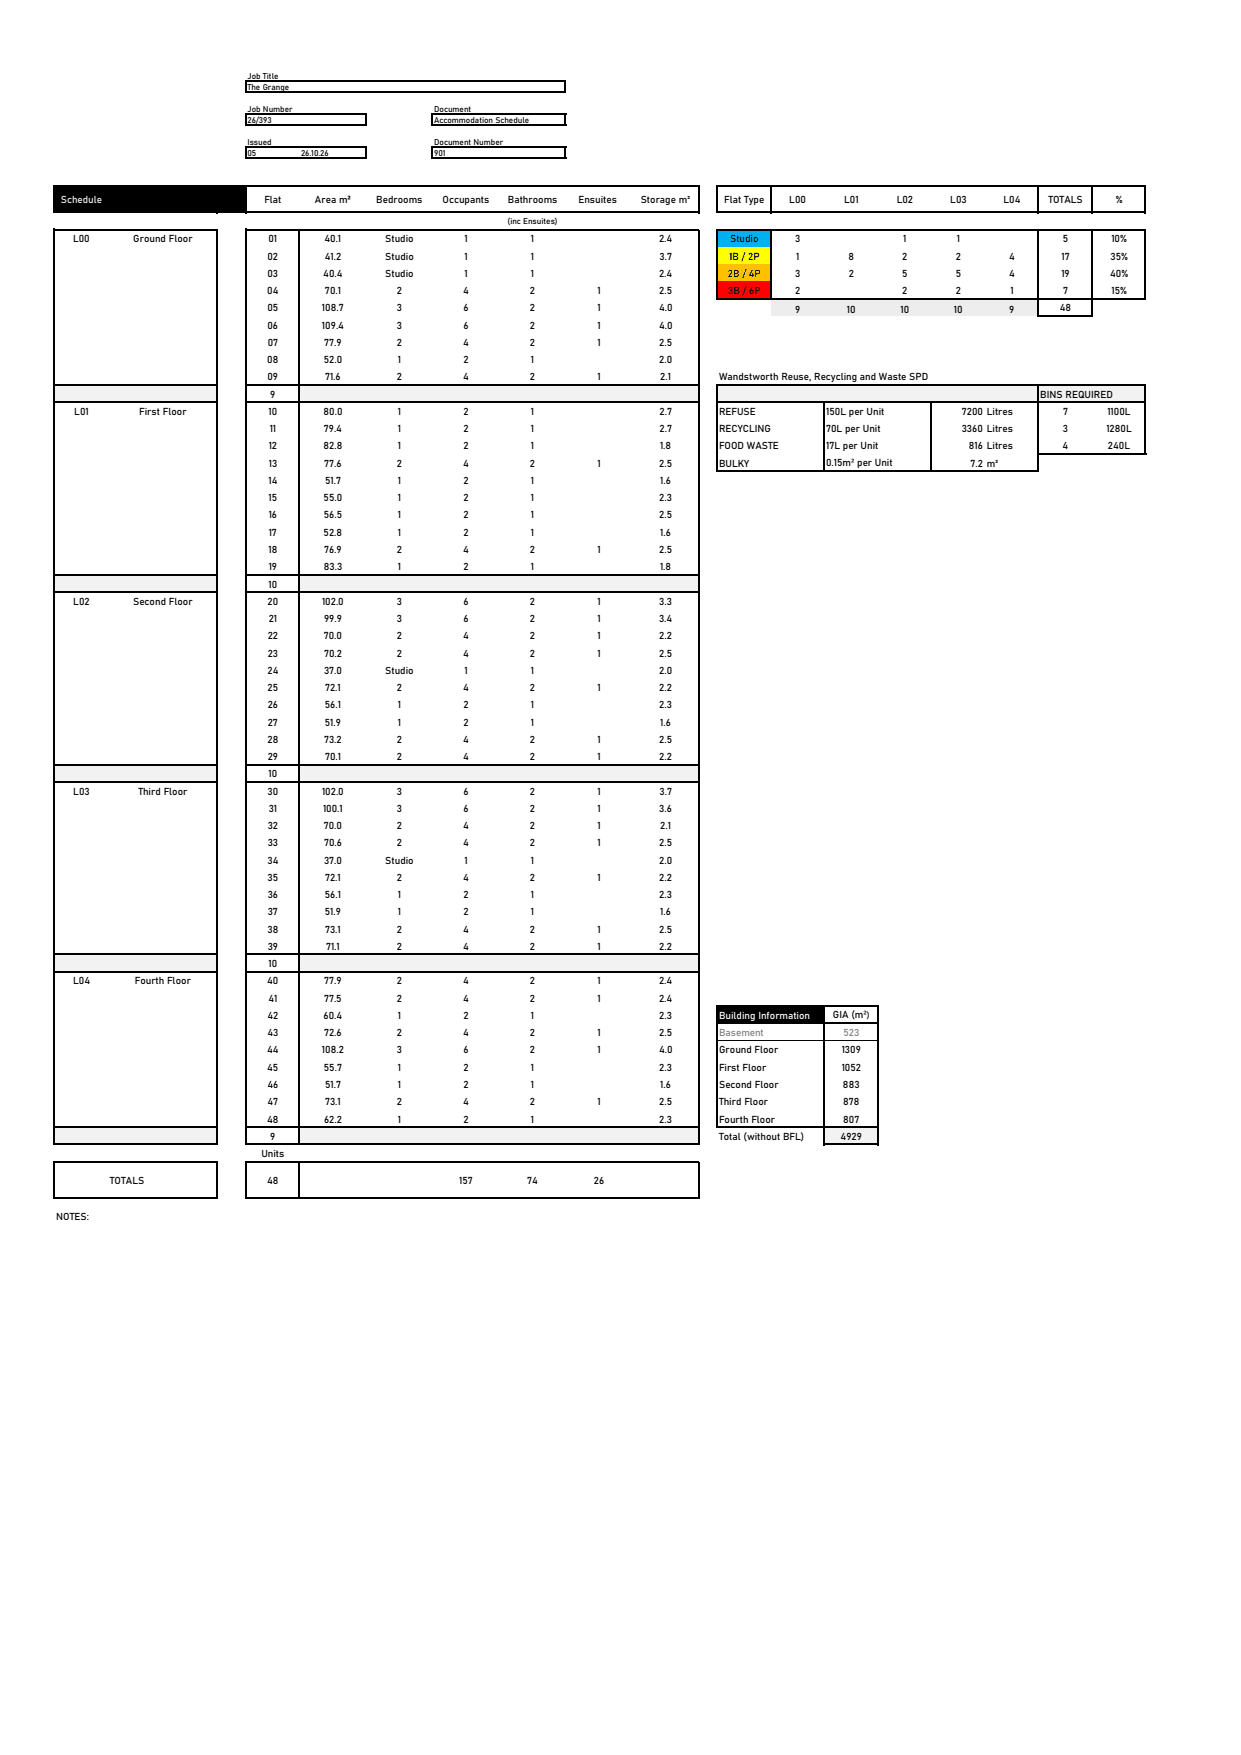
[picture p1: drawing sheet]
<svg xmlns="http://www.w3.org/2000/svg" width="210mm" height="297mm" viewBox="0 0 210 297" stroke-linecap="round" stroke-linejoin="round" font-family="sans-serif">
<defs><g id="words">
<text font-size="1.7" fill="#f2f2f2" x="10.3" y="34.4">Schedule</text>
<g font-size="1.7">
<text x="44.7" y="34.4">Flat</text>
<text x="53.3" y="34.4">Area m²</text>
<text x="63.7" y="34.4">Bedrooms</text>
<text x="74.9" y="34.4">Occupants</text>
<text x="85.9" y="34.4">Bathrooms</text>
<text x="97.9" y="34.4">Ensuites</text>
<text x="108.4" y="34.4">Storage m²</text>
<text x="122.6" y="34.4">Flat Type</text>
<text x="133.6" y="34.4">L00</text>
<text x="142.8" y="34.4">L01</text>
<text x="151.7" y="34.4">L02</text>
<text x="160.8" y="34.4">L03</text>
<text x="169.8" y="34.4">L04</text>
<text x="177.4" y="34.4">TOTALS</text>
<text x="188.8" y="34.4">%</text>
<text x="12.4" y="41">L00</text>
<text x="22.6" y="41">Ground Floor</text>
<text x="45.4" y="41">01</text>
<text x="54.9" y="41">40.1</text>
<text x="65.2" y="41">Studio</text>
<text x="78.6" y="41">1</text>
<text x="89.8" y="41">1</text>
<text x="111.5" y="41">2.4</text>
<text x="123.5" y="41">Studio</text>
<text x="134.5" y="41">3</text>
<text x="152.8" y="41">1</text>
<text x="161.9" y="41">1</text>
<text x="179.8" y="41">5</text>
<text x="188.1" y="41">10%</text>
<text x="45.3" y="43.9">02</text>
<text x="45.3" y="46.9">03</text>
<text x="54.7" y="46.9">40.4</text>
<text x="54.9" y="43.9">41.2</text>
<text x="65.2" y="43.9">Studio</text>
<text x="65.2" y="46.9">Studio</text>
<text x="78.6" y="46.9">1</text>
<text x="78.6" y="43.9">1</text>
<text x="89.8" y="46.9">1</text>
<text x="89.8" y="43.9">1</text>
<text x="111.5" y="46.9">2.4</text>
<text x="111.6" y="43.9">3.7</text>
<text x="123.1" y="46.9">2B / 4P</text>
<text x="123.4" y="43.9">1B / 2P</text>
<text x="134.5" y="46.9">3</text>
<text x="134.7" y="43.9">1</text>
<text x="143.6" y="43.9">8</text>
<text x="143.6" y="46.9">2</text>
<text x="152.7" y="46.9">5</text>
<text x="152.7" y="43.9">2</text>
<text x="161.7" y="46.9">5</text>
<text x="161.7" y="43.9">2</text>
<text x="170.7" y="46.9">4</text>
<text x="170.7" y="43.9">4</text>
<text x="179.6" y="46.9">19</text>
<text x="179.6" y="43.9">17</text>
<text x="187.8" y="46.9">40%</text>
<text x="187.9" y="43.9">35%</text>
<text x="45.2" y="49.8">04</text>
<text x="45.3" y="52.7">05</text>
<text x="54.5" y="52.7">108.7</text>
<text x="55" y="49.8">70.1</text>
<text x="67.1" y="49.8">2</text>
<text x="67.1" y="52.7">3</text>
<text x="78.4" y="49.8">4</text>
<text x="78.4" y="52.7">6</text>
<text x="89.7" y="49.8">2</text>
<text x="89.7" y="52.7">2</text>
<text x="101.1" y="49.8">1</text>
<text x="101.1" y="52.7">1</text>
<text x="111.5" y="52.7">4.0</text>
<text x="111.6" y="49.8">2.5</text>
<text x="123.2" y="49.8">3B / 6P</text>
<text x="134.5" y="53">9</text>
<text x="134.5" y="49.8">2</text>
<text x="143.3" y="53">10</text>
<text x="152.4" y="53">10</text>
<text x="152.7" y="49.8">2</text>
<text x="161.4" y="53">10</text>
<text x="161.7" y="49.8">2</text>
<text x="170.8" y="53">9</text>
<text x="171" y="49.8">1</text>
<text x="179.3" y="52.7">48</text>
<text x="179.9" y="49.8">7</text>
<text x="188.1" y="49.8">15%</text>
<text x="45.3" y="55.6">06</text>
<text x="45.3" y="58.5">07</text>
<text x="54.5" y="55.6">109.4</text>
<text x="54.9" y="58.5">77.9</text>
<text x="67.1" y="58.5">2</text>
<text x="67.1" y="55.6">3</text>
<text x="78.4" y="58.5">4</text>
<text x="78.4" y="55.6">6</text>
<text x="89.7" y="58.5">2</text>
<text x="89.7" y="55.6">2</text>
<text x="101.1" y="58.5">1</text>
<text x="101.1" y="55.6">1</text>
<text x="111.5" y="55.6">4.0</text>
<text x="111.6" y="58.5">2.5</text>
<text x="45.2" y="61.5">08</text>
<text x="45.3" y="64.4">09</text>
<text x="54.8" y="61.5">52.0</text>
<text x="55" y="64.4">71.6</text>
<text x="67.1" y="64.4">2</text>
<text x="67.3" y="61.5">1</text>
<text x="78.4" y="64.4">4</text>
<text x="78.4" y="61.5">2</text>
<text x="89.7" y="64.4">2</text>
<text x="89.8" y="61.5">1</text>
<text x="101.1" y="64.4">1</text>
<text x="111.6" y="61.5">2.0</text>
<text x="111.7" y="64.4">2.1</text>
<text x="121.7" y="64.4">Wandstworth Reuse, Recycling and Waste SPD</text>
<text x="12.6" y="70.2">L01</text>
<text x="23.6" y="70.2">First Floor</text>
<text x="45.4" y="70.2">10</text>
<text x="45.7" y="67.3">9</text>
<text x="54.7" y="70.2">80.0</text>
<text x="67.3" y="70.2">1</text>
<text x="78.4" y="70.2">2</text>
<text x="89.8" y="70.2">1</text>
<text x="111.6" y="70.2">2.7</text>
<text x="121.7" y="70.2">REFUSE</text>
<text x="139.8" y="70.2">150L per Unit</text>
<text x="162.7" y="70.2">7200 Litres</text>
<text x="176" y="67.3">BINS REQUIRED</text>
<text x="179.9" y="70.2">7</text>
<text x="187.4" y="70.2">1100L</text>
<text x="45.5" y="76.1">12</text>
<text x="45.6" y="73.2">11</text>
<text x="54.7" y="76.1">82.8</text>
<text x="54.8" y="73.2">79.4</text>
<text x="67.3" y="73.2">1</text>
<text x="67.3" y="76.1">1</text>
<text x="78.4" y="73.2">2</text>
<text x="78.4" y="76.1">2</text>
<text x="89.8" y="73.2">1</text>
<text x="89.8" y="76.1">1</text>
<text x="111.6" y="73.2">2.7</text>
<text x="111.7" y="76.1">1.8</text>
<text x="121.7" y="73.2">RECYCLING</text>
<text x="121.7" y="76.1">FOOD WASTE</text>
<text x="139.8" y="73.2">70L per Unit</text>
<text x="139.8" y="76.1">17L per Unit</text>
<text x="162.7" y="73.2">3360 Litres</text>
<text x="163.9" y="76.1">816 Litres</text>
<text x="179.8" y="76.1">4</text>
<text x="179.8" y="73.2">3</text>
<text x="187.2" y="73.2">1280L</text>
<text x="187.5" y="76.1">240L</text>
<text x="45.4" y="81.9">14</text>
<text x="45.5" y="79">13</text>
<text x="54.9" y="79">77.6</text>
<text x="55" y="81.9">51.7</text>
<text x="67.1" y="79">2</text>
<text x="67.3" y="81.9">1</text>
<text x="78.4" y="79">4</text>
<text x="78.4" y="81.9">2</text>
<text x="89.7" y="79">2</text>
<text x="89.8" y="81.9">1</text>
<text x="101.1" y="79">1</text>
<text x="111.6" y="79">2.5</text>
<text x="111.7" y="81.9">1.6</text>
<text x="121.7" y="79">BULKY</text>
<text x="139.8" y="78.9">0.15m² per Unit</text>
<text x="164.2" y="79">7.2 m²</text>
<text x="45.4" y="84.8">15</text>
<text x="45.5" y="87.8">16</text>
<text x="54.7" y="84.8">55.0</text>
<text x="54.8" y="87.8">56.5</text>
<text x="67.3" y="87.8">1</text>
<text x="67.3" y="84.8">1</text>
<text x="78.4" y="87.8">2</text>
<text x="78.4" y="84.8">2</text>
<text x="89.8" y="87.8">1</text>
<text x="89.8" y="84.8">1</text>
<text x="111.6" y="87.8">2.5</text>
<text x="111.6" y="84.8">2.3</text>
<text x="45.4" y="93.6">18</text>
<text x="45.5" y="90.7">17</text>
<text x="54.7" y="90.7">52.8</text>
<text x="54.8" y="93.6">76.9</text>
<text x="67.1" y="93.6">2</text>
<text x="67.3" y="90.7">1</text>
<text x="78.4" y="93.6">4</text>
<text x="78.4" y="90.7">2</text>
<text x="89.7" y="93.6">2</text>
<text x="89.8" y="90.7">1</text>
<text x="101.1" y="93.6">1</text>
<text x="111.6" y="93.6">2.5</text>
<text x="111.7" y="90.7">1.6</text>
<text x="45.4" y="99.4">10</text>
<text x="45.5" y="96.5">19</text>
<text x="54.8" y="96.5">83.3</text>
<text x="67.3" y="96.5">1</text>
<text x="78.4" y="96.5">2</text>
<text x="89.8" y="96.5">1</text>
<text x="111.7" y="96.5">1.8</text>
<text x="12.4" y="102.4">L02</text>
<text x="22.5" y="102.4">Second Floor</text>
<text x="45.3" y="102.4">20</text>
<text x="45.5" y="105.3">21</text>
<text x="54.5" y="102.4">102.0</text>
<text x="54.8" y="105.3">99.9</text>
<text x="67.1" y="105.3">3</text>
<text x="67.1" y="102.4">3</text>
<text x="78.4" y="105.3">6</text>
<text x="78.4" y="102.4">6</text>
<text x="89.7" y="105.3">2</text>
<text x="89.7" y="102.4">2</text>
<text x="101.1" y="105.3">1</text>
<text x="101.1" y="102.4">1</text>
<text x="111.5" y="105.3">3.4</text>
<text x="111.6" y="102.4">3.3</text>
<text x="45.3" y="108.2">22</text>
<text x="45.3" y="111.1">23</text>
<text x="54.8" y="108.2">70.0</text>
<text x="54.8" y="111.1">70.2</text>
<text x="67.1" y="111.1">2</text>
<text x="67.1" y="108.2">2</text>
<text x="78.4" y="108.2">4</text>
<text x="78.4" y="111.1">4</text>
<text x="89.7" y="108.2">2</text>
<text x="89.7" y="111.1">2</text>
<text x="101.1" y="108.2">1</text>
<text x="101.1" y="111.1">1</text>
<text x="111.6" y="108.2">2.2</text>
<text x="111.6" y="111.1">2.5</text>
<text x="45.3" y="114">24</text>
<text x="45.3" y="117">25</text>
<text x="45.3" y="119.9">26</text>
<text x="54.8" y="114">37.0</text>
<text x="54.9" y="119.9">56.1</text>
<text x="55" y="117">72.1</text>
<text x="65.2" y="114">Studio</text>
<text x="67.1" y="117">2</text>
<text x="67.3" y="119.9">1</text>
<text x="78.4" y="117">4</text>
<text x="78.4" y="119.9">2</text>
<text x="78.6" y="114">1</text>
<text x="89.7" y="117">2</text>
<text x="89.8" y="114">1</text>
<text x="89.8" y="119.9">1</text>
<text x="101.1" y="117">1</text>
<text x="111.6" y="114">2.0</text>
<text x="111.6" y="119.9">2.3</text>
<text x="111.6" y="117">2.2</text>
<text x="45.3" y="125.7">28</text>
<text x="45.3" y="122.8">27</text>
<text x="54.8" y="125.7">73.2</text>
<text x="54.9" y="122.8">51.9</text>
<text x="67.1" y="125.7">2</text>
<text x="67.3" y="122.8">1</text>
<text x="78.4" y="125.7">4</text>
<text x="78.4" y="122.8">2</text>
<text x="89.7" y="125.7">2</text>
<text x="89.8" y="122.8">1</text>
<text x="101.1" y="125.7">1</text>
<text x="111.6" y="125.7">2.5</text>
<text x="111.7" y="122.8">1.6</text>
<text x="45.3" y="128.7">29</text>
<text x="45.4" y="131.6">10</text>
<text x="55" y="128.7">70.1</text>
<text x="67.1" y="128.7">2</text>
<text x="78.4" y="128.7">4</text>
<text x="89.7" y="128.7">2</text>
<text x="101.1" y="128.7">1</text>
<text x="111.6" y="128.7">2.2</text>
<text x="12.4" y="134.5">L03</text>
<text x="23.4" y="134.5">Third Floor</text>
<text x="45.3" y="134.5">30</text>
<text x="45.5" y="137.4">31</text>
<text x="54.5" y="134.5">102.0</text>
<text x="54.7" y="137.4">100.1</text>
<text x="67.1" y="137.4">3</text>
<text x="67.1" y="134.5">3</text>
<text x="78.4" y="137.4">6</text>
<text x="78.4" y="134.5">6</text>
<text x="89.7" y="137.4">2</text>
<text x="89.7" y="134.5">2</text>
<text x="101.1" y="137.4">1</text>
<text x="101.1" y="134.5">1</text>
<text x="111.6" y="137.4">3.6</text>
<text x="111.6" y="134.5">3.7</text>
<text x="45.3" y="140.3">32</text>
<text x="45.3" y="143.3">33</text>
<text x="54.8" y="140.3">70.0</text>
<text x="54.8" y="143.3">70.6</text>
<text x="67.1" y="143.3">2</text>
<text x="67.1" y="140.3">2</text>
<text x="78.4" y="143.3">4</text>
<text x="78.4" y="140.3">4</text>
<text x="89.7" y="143.3">2</text>
<text x="89.7" y="140.3">2</text>
<text x="101.1" y="143.3">1</text>
<text x="101.1" y="140.3">1</text>
<text x="111.6" y="143.3">2.5</text>
<text x="111.7" y="140.3">2.1</text>
<text x="45.3" y="146.2">34</text>
<text x="45.3" y="149.1">35</text>
<text x="54.8" y="146.2">37.0</text>
<text x="55" y="149.1">72.1</text>
<text x="65.2" y="146.2">Studio</text>
<text x="67.1" y="149.1">2</text>
<text x="78.4" y="149.1">4</text>
<text x="78.6" y="146.2">1</text>
<text x="89.7" y="149.1">2</text>
<text x="89.8" y="146.2">1</text>
<text x="101.1" y="149.1">1</text>
<text x="111.6" y="149.1">2.2</text>
<text x="111.6" y="146.2">2.0</text>
<text x="45.3" y="152">36</text>
<text x="45.3" y="154.9">37</text>
<text x="55" y="154.9">51.9</text>
<text x="55" y="152">56.1</text>
<text x="67.3" y="154.9">1</text>
<text x="67.3" y="152">1</text>
<text x="78.4" y="154.9">2</text>
<text x="78.4" y="152">2</text>
<text x="89.8" y="154.9">1</text>
<text x="89.8" y="152">1</text>
<text x="111.6" y="152">2.3</text>
<text x="111.7" y="154.9">1.6</text>
<text x="45.3" y="157.9">38</text>
<text x="45.3" y="160.8">39</text>
<text x="55" y="157.9">73.1</text>
<text x="55.2" y="160.8">71.1</text>
<text x="67.1" y="157.9">2</text>
<text x="67.1" y="160.8">2</text>
<text x="78.4" y="157.9">4</text>
<text x="78.4" y="160.8">4</text>
<text x="89.7" y="157.9">2</text>
<text x="89.7" y="160.8">2</text>
<text x="101.1" y="157.9">1</text>
<text x="101.1" y="160.8">1</text>
<text x="111.6" y="157.9">2.5</text>
<text x="111.6" y="160.8">2.2</text>
<text x="12.4" y="166.6">L04</text>
<text x="22.8" y="166.6">Fourth Floor</text>
<text x="45.2" y="166.6">40</text>
<text x="45.4" y="163.7">10</text>
<text x="54.9" y="166.6">77.9</text>
<text x="67.1" y="166.6">2</text>
<text x="78.4" y="166.6">4</text>
<text x="89.7" y="166.6">2</text>
<text x="101.1" y="166.6">1</text>
<text x="111.5" y="166.6">2.4</text>
<text x="45.3" y="172.5">42</text>
<text x="45.4" y="169.5">41</text>
<text x="54.7" y="172.5">60.4</text>
<text x="54.8" y="169.5">77.5</text>
<text x="67.1" y="169.5">2</text>
<text x="67.3" y="172.5">1</text>
<text x="78.4" y="169.5">4</text>
<text x="78.4" y="172.5">2</text>
<text x="89.7" y="169.5">2</text>
<text x="89.8" y="172.5">1</text>
<text x="101.1" y="169.5">1</text>
<text x="111.5" y="169.5">2.4</text>
<text x="111.6" y="172.5">2.3</text>
<text x="140.9" y="172.4">GIA (m²</text>
<text x="45.2" y="178.3">44</text>
<text x="45.3" y="175.4">43</text>
<text x="54.5" y="178.3">108.2</text>
<text x="54.8" y="175.4">72.6</text>
<text x="67.1" y="178.3">3</text>
<text x="67.1" y="175.4">2</text>
<text x="78.4" y="175.4">4</text>
<text x="78.4" y="178.3">6</text>
<text x="89.7" y="178.3">2</text>
<text x="89.7" y="175.4">2</text>
<text x="101.1" y="178.3">1</text>
<text x="101.1" y="175.4">1</text>
<text x="111.5" y="178.3">4.0</text>
<text x="111.6" y="175.4">2.5</text>
<text x="121.7" y="178.3">Ground Floor</text>
<text x="142.4" y="178.3">1309</text>
<text x="45.2" y="181.2">45</text>
<text x="45.3" y="184.1">46</text>
<text x="54.8" y="181.2">55.7</text>
<text x="55" y="184.1">51.7</text>
<text x="67.3" y="181.2">1</text>
<text x="67.3" y="184.1">1</text>
<text x="78.4" y="181.2">2</text>
<text x="78.4" y="184.1">2</text>
<text x="89.8" y="181.2">1</text>
<text x="89.8" y="184.1">1</text>
<text x="111.6" y="181.2">2.3</text>
<text x="111.7" y="184.1">1.6</text>
<text x="121.7" y="181.2">First Floor</text>
<text x="121.7" y="184.1">Second Floor</text>
<text x="142.4" y="181.2">1052</text>
<text x="142.6" y="184.1">883</text>
<text x="45.2" y="190">48</text>
<text x="45.3" y="187.1">47</text>
<text x="54.8" y="190">62.2</text>
<text x="55" y="187.1">73.1</text>
<text x="67.1" y="187.1">2</text>
<text x="67.3" y="190">1</text>
<text x="78.4" y="187.1">4</text>
<text x="78.4" y="190">2</text>
<text x="89.7" y="187.1">2</text>
<text x="89.8" y="190">1</text>
<text x="101.1" y="187.1">1</text>
<text x="111.6" y="187.1">2.5</text>
<text x="111.6" y="190">2.3</text>
<text x="121.7" y="187.1">Third Floor</text>
<text x="121.7" y="190">Fourth Floor</text>
<text x="142.7" y="187.1">878</text>
<text x="142.7" y="190">807</text>
<text x="44.2" y="195.8">Units</text>
<text x="45.7" y="192.9">9</text>
<text x="121.7" y="192.9">Total (without BFL)</text>
<text x="142.2" y="192.9">4929</text>
<text x="18.6" y="200.3">TOTALS</text>
<text x="45.2" y="200.3">48</text>
<text x="77.7" y="200.3">157</text>
<text x="89.2" y="200.3">74</text>
<text x="100.5" y="200.3">26</text>
<text x="9.5" y="206.5">NOTES:</text>
</g>
<text font-size="1.7" fill="#fff" x="121.7" y="172.5">Building Information</text>
<g font-size="1.7" fill="#808080">
<text x="121.7" y="175.4">Basement</text>
<text x="142.7" y="175.4">523</text>
</g>
<g font-size="1.4">
<text x="41.9" y="13.3">Job Title</text>
<text x="41.9" y="15.2">The Grange</text>
<text x="41.9" y="18.9">Job Number</text>
<text x="41.9" y="20.8">26/393</text>
<text x="73.4" y="18.9">Document</text>
<text x="73.5" y="20.8">Accommodation Schedule</text>
<text x="41.9" y="24.5">Issued</text>
<text x="41.9" y="26.4">05</text>
<text x="50.9" y="26.4">26.10.26</text>
<text x="73.4" y="24.5">Document Number</text>
<text x="73.5" y="26.4">901</text>
<text x="85.9" y="38">(inc Ensuites)</text>
<text x="146.6" y="172.4">)</text>
</g>
</g></defs>
<path d="M9.2 31.5h32.4v4.5h-32.4z" fill="#000"/>
<path d="M121.3 38.9h9.1v2.9h-9.1z" fill="#00b0f0"/>
<path d="M121.3 41.8h9.1v2.9h-9.1z" fill="#ff0"/>
<path d="M121.3 44.7h9.1v3h-9.1z" fill="#ffc000"/>
<path d="M121.3 47.6h9.1v3h-9.1z" fill="#f00"/>
<path d="M130.4 50.5h45.3v3h-45.3z" fill="#ededed"/>
<g fill="#f2f2f2">
<path d="M9.2 65.2h27.6v2.9h-27.6z"/>
<path d="M50.6 65.2h67.6v2.9h-67.6z"/>
<path d="M121.3 65.2h72.5v2.9h-72.5z"/>
<path d="M9.2 97.3h27.6v2.9h-27.6z"/>
<path d="M50.6 97.3h67.6v2.9h-67.6z"/>
<path d="M9.2 129.4h27.6v3h-27.6z"/>
<path d="M50.6 129.4h67.6v3h-67.6z"/>
<path d="M9.2 161.5h27.6v3h-27.6z"/>
<path d="M50.6 161.5h67.6v3h-67.6z"/>
</g>
<path d="M121.3 170.3h18.2v3h-18.2z" fill="#000"/>
<g fill="#f2f2f2">
<path d="M9.2 190.8h27.6v2.9h-27.6z"/>
<path d="M50.6 190.8h67.6v2.9h-67.6z"/>
<path d="M139.4 190.8h9.1v2.9h-9.1z"/>
</g>
<g fill="none" stroke="#000" stroke-width=".25">
<path d="M41.6 13.6v2.1M41.6 19.2v2.1M41.7 19.3h20.3M41.7 13.7h54.1M41.7 15.6h54.1M73.2 19.2v2.1M73.3 19.3h22.5M9.2 31.4v4.7M9.2 38.7v155.1M9.3 31.5h109M9.3 35.9h109M9.3 38.9h27.6"/>
<path d="M36.7 31.7v4.4M36.7 39v154.8M41.6 24.8v2.1M41.6 31.7v4.4M41.6 38.7v155.1M41.7 21.2h20.3M41.7 24.9h20.3M41.7 26.8h20.3M41.7 38.9h76.6M50.6 39v154.8M73.2 24.8v2.1M73.3 21.2h22.5"/>
<path d="M73.3 24.9h22.5M73.3 26.8h22.5M118.2 31.7v4.4M118.2 39v154.8M121.3 31.4v4.7M121.3 38.7v12M121.5 31.5h72.4M121.5 35.9h72.4M121.5 38.9h72.4M130.4 31.7v4.4M130.4 39v11.7M175.7 31.7v4.4"/>
<path d="M175.7 39v14.6M184.7 31.7v4.4M184.7 39v14.6M193.8 31.7v4.4M193.8 39v11.7M121.5 50.5h72.4M175.8 53.5h9.1M9.3 65.2h27.6M9.3 68.1h27.6M41.7 65.2h76.6M41.7 68.1h76.6M121.3 65v14.9"/>
<path d="M121.5 65.2h72.4M121.5 68.1h72.4M121.5 79.8h54.3M139.4 68.2v11.7M157.6 68.2v11.7M175.7 65.3v14.6M175.8 76.8h18.1M193.8 65.3v11.7M9.3 97.3h27.6M41.7 97.3h76.6M9.3 100.2h27.6M41.7 100.2h76.6"/>
<path d="M9.3 129.4h27.6M9.3 132.3h27.6M41.7 129.4h76.6M41.7 132.3h76.6M9.3 161.5h27.6M9.3 164.5h27.6M41.7 161.5h76.6M41.7 164.5h76.6M121.3 170.2v20.7M121.5 170.3h27.1M121.5 173.2h27.1M139.4 170.4v23.4"/>
<path d="M148.5 170.4v23.4M9.2 196.5v6.3M9.3 190.8h27.6M9.3 193.7h27.6M9.3 196.6h27.6M36.7 196.7v6.1M41.6 196.5v6.3M41.7 190.8h76.6M41.7 193.7h76.6M41.7 196.6h76.6M50.6 196.7v6.1M118.2 196.7v6.1"/>
<path d="M121.5 190.8h27.1M139.6 193.7h9M9.3 202.7h27.6M41.7 202.7h76.6"/>
</g>
<path d="M95.5 13.8h.3v1.9h-.3zM61.8 19.4h.2v1.9h-.2zM61.8 25h.2v1.9h-.2zM95.5 19.4h.3v1.9h-.3zM95.5 25h.3v1.9h-.3z" fill="#000"/>
<path d="M121.5 176.2h17.8M139.6 176.2h8.8" fill="none" stroke="#000" stroke-width=".17"/>
<use href="#words"/>
</svg>
